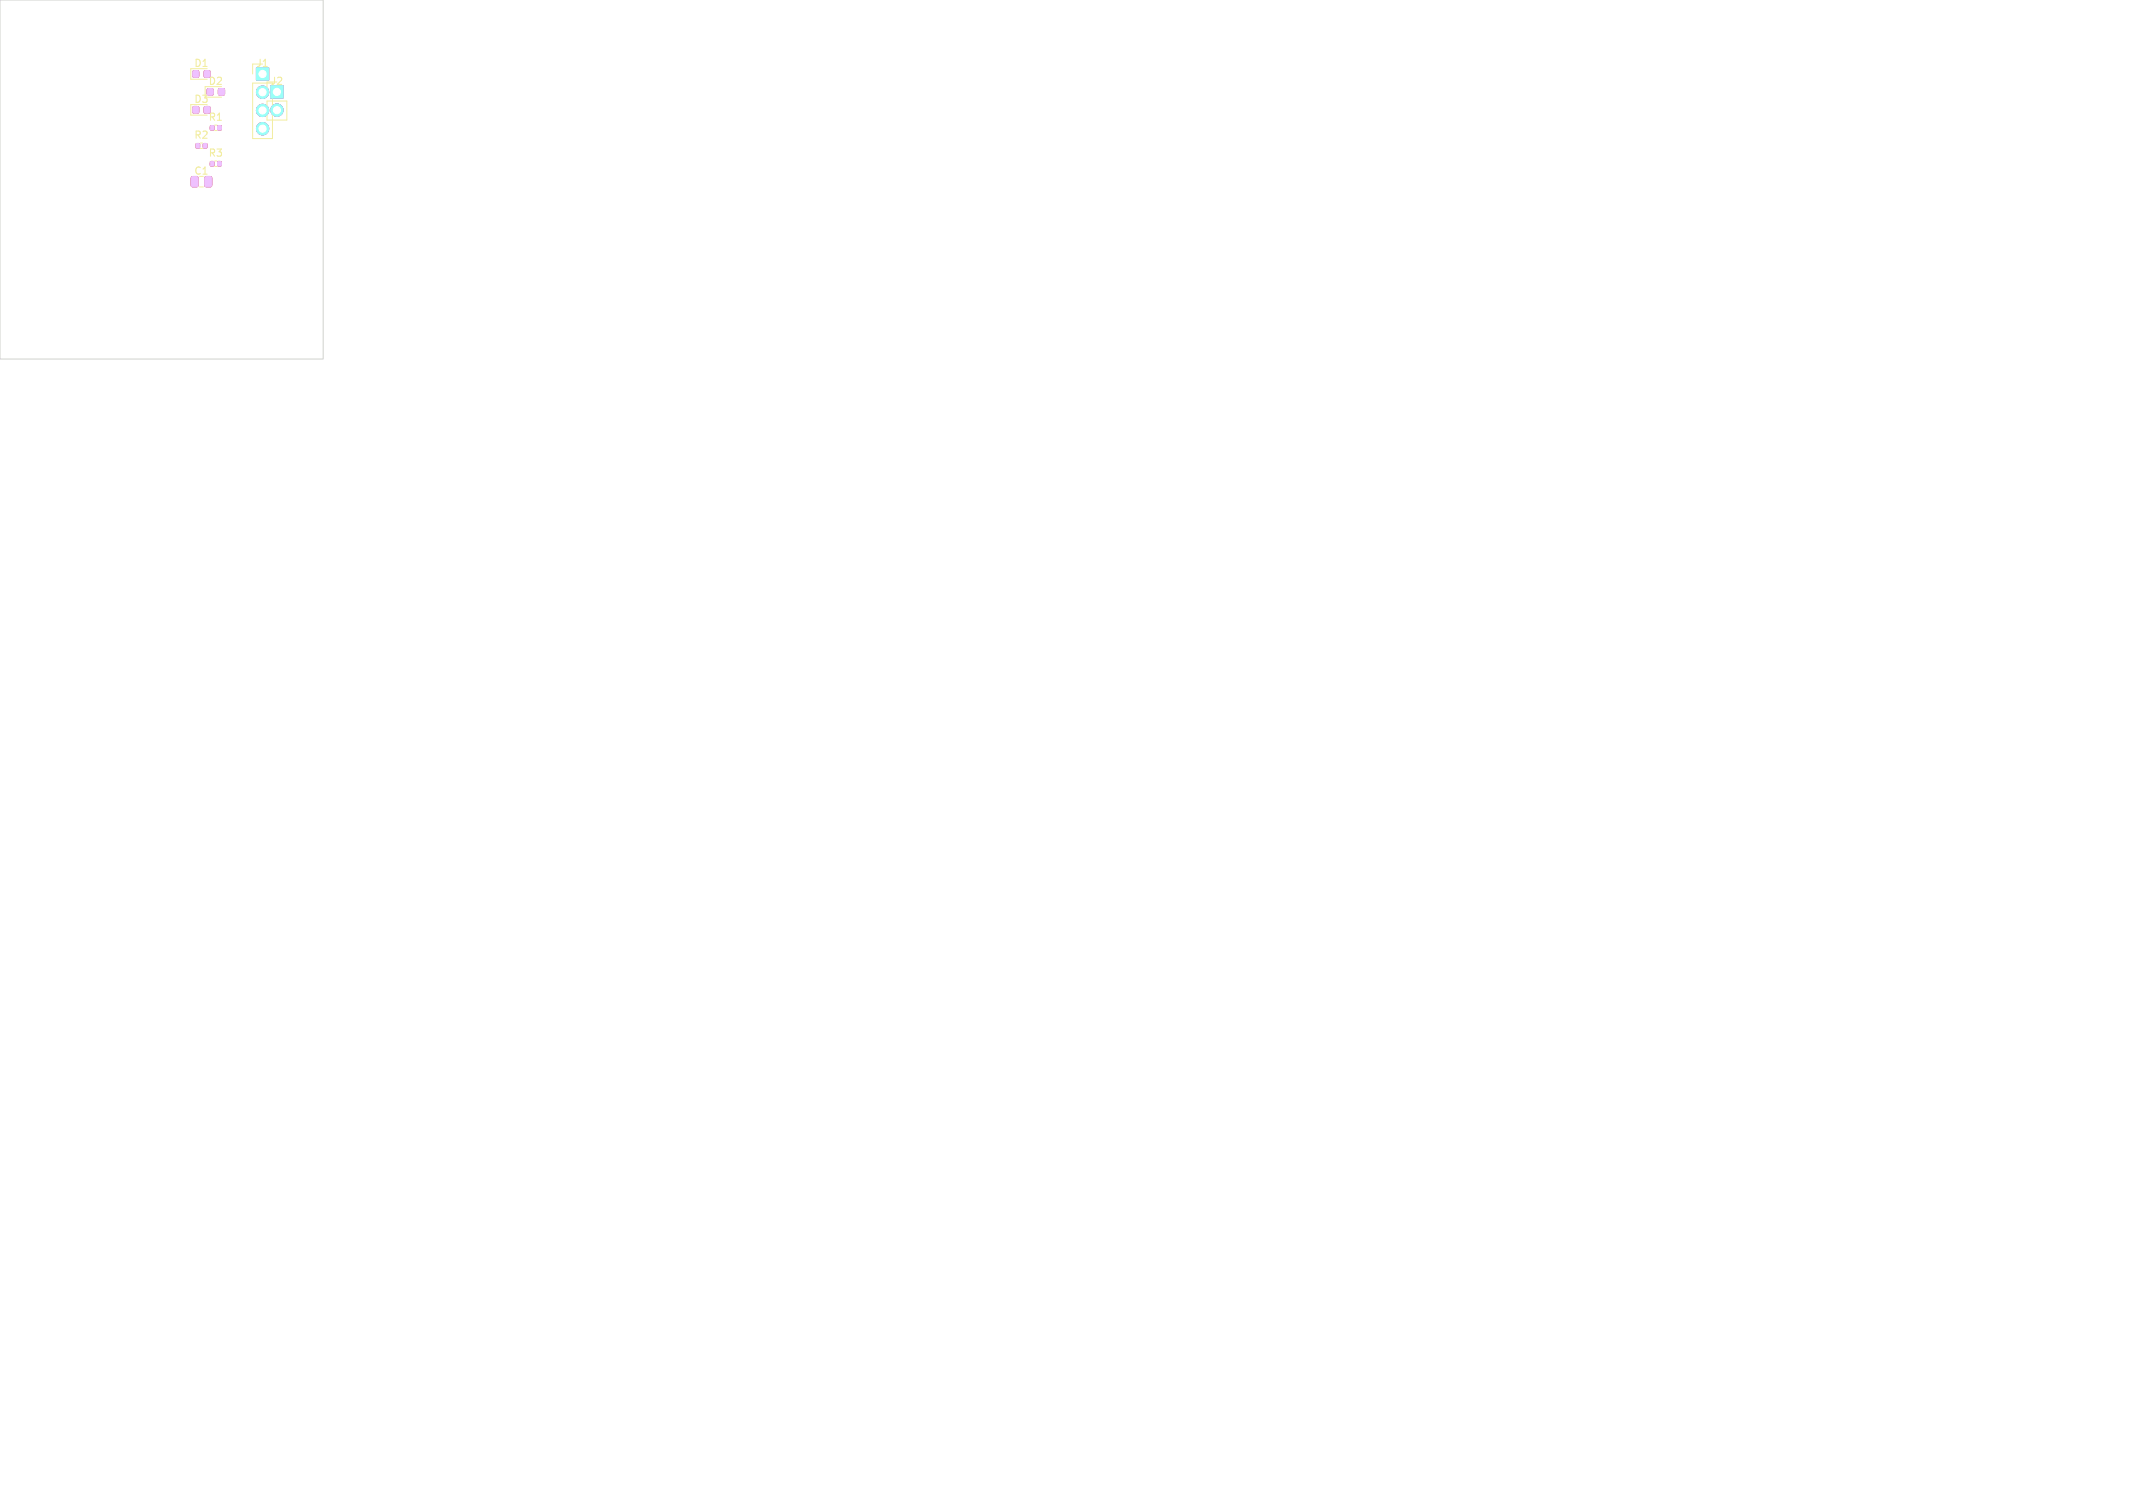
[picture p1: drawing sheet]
<svg xmlns="http://www.w3.org/2000/svg" width="297mm" height="210mm" viewBox="0 0 297 210" stroke-linecap="round" stroke-linejoin="round" font-family="sans-serif">
<defs><g id="words">
<g font-size="1.4" fill="#f2eda1">
<text x="26.9" y="9.5">D1</text>
<text x="35.6" y="9.5">J1</text>
<text x="26.9" y="14.5">D3</text>
<text x="28.9" y="12">D2</text>
<text x="28.9" y="17">R1</text>
<text x="37.6" y="12">J2</text>
<text x="26.9" y="19.5">R2</text>
<text x="28.9" y="22">R3</text>
<text x="26.9" y="24.5">C1</text>
</g>
</g></defs>
<g fill="#c83434" stroke="#c83434" stroke-width=".14">
<path d="M26.9 9.9h.7v.8h-.7z"/>
<path d="M28.5 9.9h.7v.8h-.7z"/>
<path d="M28.9 12.4h.7v.8h-.7z"/>
<path d="M30.5 12.4h.7v.8h-.7z"/>
<path d="M26.9 14.9h.7v.8h-.7z"/>
<path d="M28.5 14.9h.7v.8h-.7z"/>
<path d="M29.3 17.5h.5v.6h-.5z"/>
<path d="M30.3 17.5h.5v.6h-.5z"/>
<path d="M27.3 20h.5v.6h-.5z"/>
<path d="M28.3 20h.5v.6h-.5z"/>
<path d="M29.3 22.5h.5v.6h-.5z"/>
<path d="M30.3 22.5h.5v.6h-.5z"/>
<path d="M35.7 9.5h1.7v1.7h-1.7z"/>
<path d="M37.7 12h1.7v1.7h-1.7z"/>
<path d="M26.7 24.6h.7l.2 .1v1.1l-.2 .2h-.6l-.2-.1z"/>
<path d="M28.6 24.6h.6l.3 .1v1.1l-.2 .2h-.6l-.2-.1z"/>
<circle cx="36.6" cy="12.8" r=".85"/>
<circle cx="36.6" cy="15.4" r=".85"/>
<circle cx="36.6" cy="17.9" r=".85"/>
<circle cx="38.6" cy="15.3" r=".85"/>
</g>
<g fill="#4d7fc4" stroke="#4d7fc4" stroke-width=".14">
<path d="M35.7 9.5h1.7v1.7h-1.7z"/>
<path d="M37.7 12h1.7v1.7h-1.7z"/>
<circle cx="36.6" cy="12.8" r=".85"/>
<circle cx="36.6" cy="15.4" r=".85"/>
<circle cx="36.6" cy="17.9" r=".85"/>
<circle cx="38.6" cy="15.3" r=".85"/>
</g>
<path d="M28.8 9.6h-2.2v1.4h2.2M28.8 14.6h-2.2v1.4h2.2M29.9 18.2h.3M30.8 12.1h-2.2v1.4h2.2M35.2 8.9v1.4M35.2 11.6h2.7v7.7h-2.7zM37.2 11.4v1.4M37.2 14.1h2.7v2.6h-2.7zM27.8 26h.5M27.9 20.7h.3M29.9 23.2h.3" fill="none" stroke="#f2eda1" stroke-width=".14"/>
<g fill="#efc1ff" stroke="#efc1ff" stroke-width=".14">
<path d="M26.9 9.9h.7v.8h-.7z"/>
<path d="M28.5 9.9h.7v.8h-.7z"/>
<path d="M28.9 12.4h.7v.8h-.7z"/>
<path d="M30.5 12.4h.7v.8h-.7z"/>
<path d="M26.9 14.9h.7v.8h-.7z"/>
<path d="M28.5 14.9h.7v.8h-.7z"/>
<path d="M29.3 17.5h.5v.6h-.5z"/>
<path d="M30.3 17.5h.5v.6h-.5z"/>
<path d="M27.3 20h.5v.6h-.5z"/>
<path d="M28.3 20h.5v.6h-.5z"/>
<path d="M29.3 22.5h.5v.6h-.5z"/>
<path d="M30.3 22.5h.5v.6h-.5z"/>
<path d="M35.7 9.5h1.7v1.7h-1.7z"/>
<path d="M37.7 12h1.7v1.7h-1.7z"/>
<path d="M26.7 24.6h.7l.2 .1v1.1l-.2 .2h-.6l-.2-.1z"/>
<path d="M28.6 24.6h.6l.3 .1v1.1l-.2 .2h-.6l-.2-.1z"/>
<circle cx="36.6" cy="12.8" r=".85"/>
<circle cx="36.6" cy="15.4" r=".85"/>
<circle cx="36.6" cy="17.9" r=".85"/>
<circle cx="38.6" cy="15.3" r=".85"/>
</g>
<g fill="#9afff8" stroke="#9afff8" stroke-width=".14">
<path d="M35.7 9.5h1.7v1.7h-1.7z"/>
<path d="M37.7 12h1.7v1.7h-1.7z"/>
<circle cx="36.6" cy="12.8" r=".85"/>
<circle cx="36.6" cy="15.4" r=".85"/>
<circle cx="36.6" cy="17.9" r=".85"/>
<circle cx="38.6" cy="15.3" r=".85"/>
</g>
<path d="M0 0h45v50h-45z" fill="none" stroke="#d0d2cd" stroke-width=".14"/>
<g fill="#fff" stroke="#fff" stroke-width=".14">
<circle cx="36.6" cy="10.3" r=".5"/>
<circle cx="36.6" cy="12.8" r=".5"/>
<circle cx="36.6" cy="15.4" r=".5"/>
<circle cx="36.6" cy="17.9" r=".5"/>
<circle cx="38.6" cy="12.8" r=".5"/>
<circle cx="38.6" cy="15.3" r=".5"/>
</g>
<use href="#words"/>
</svg>
